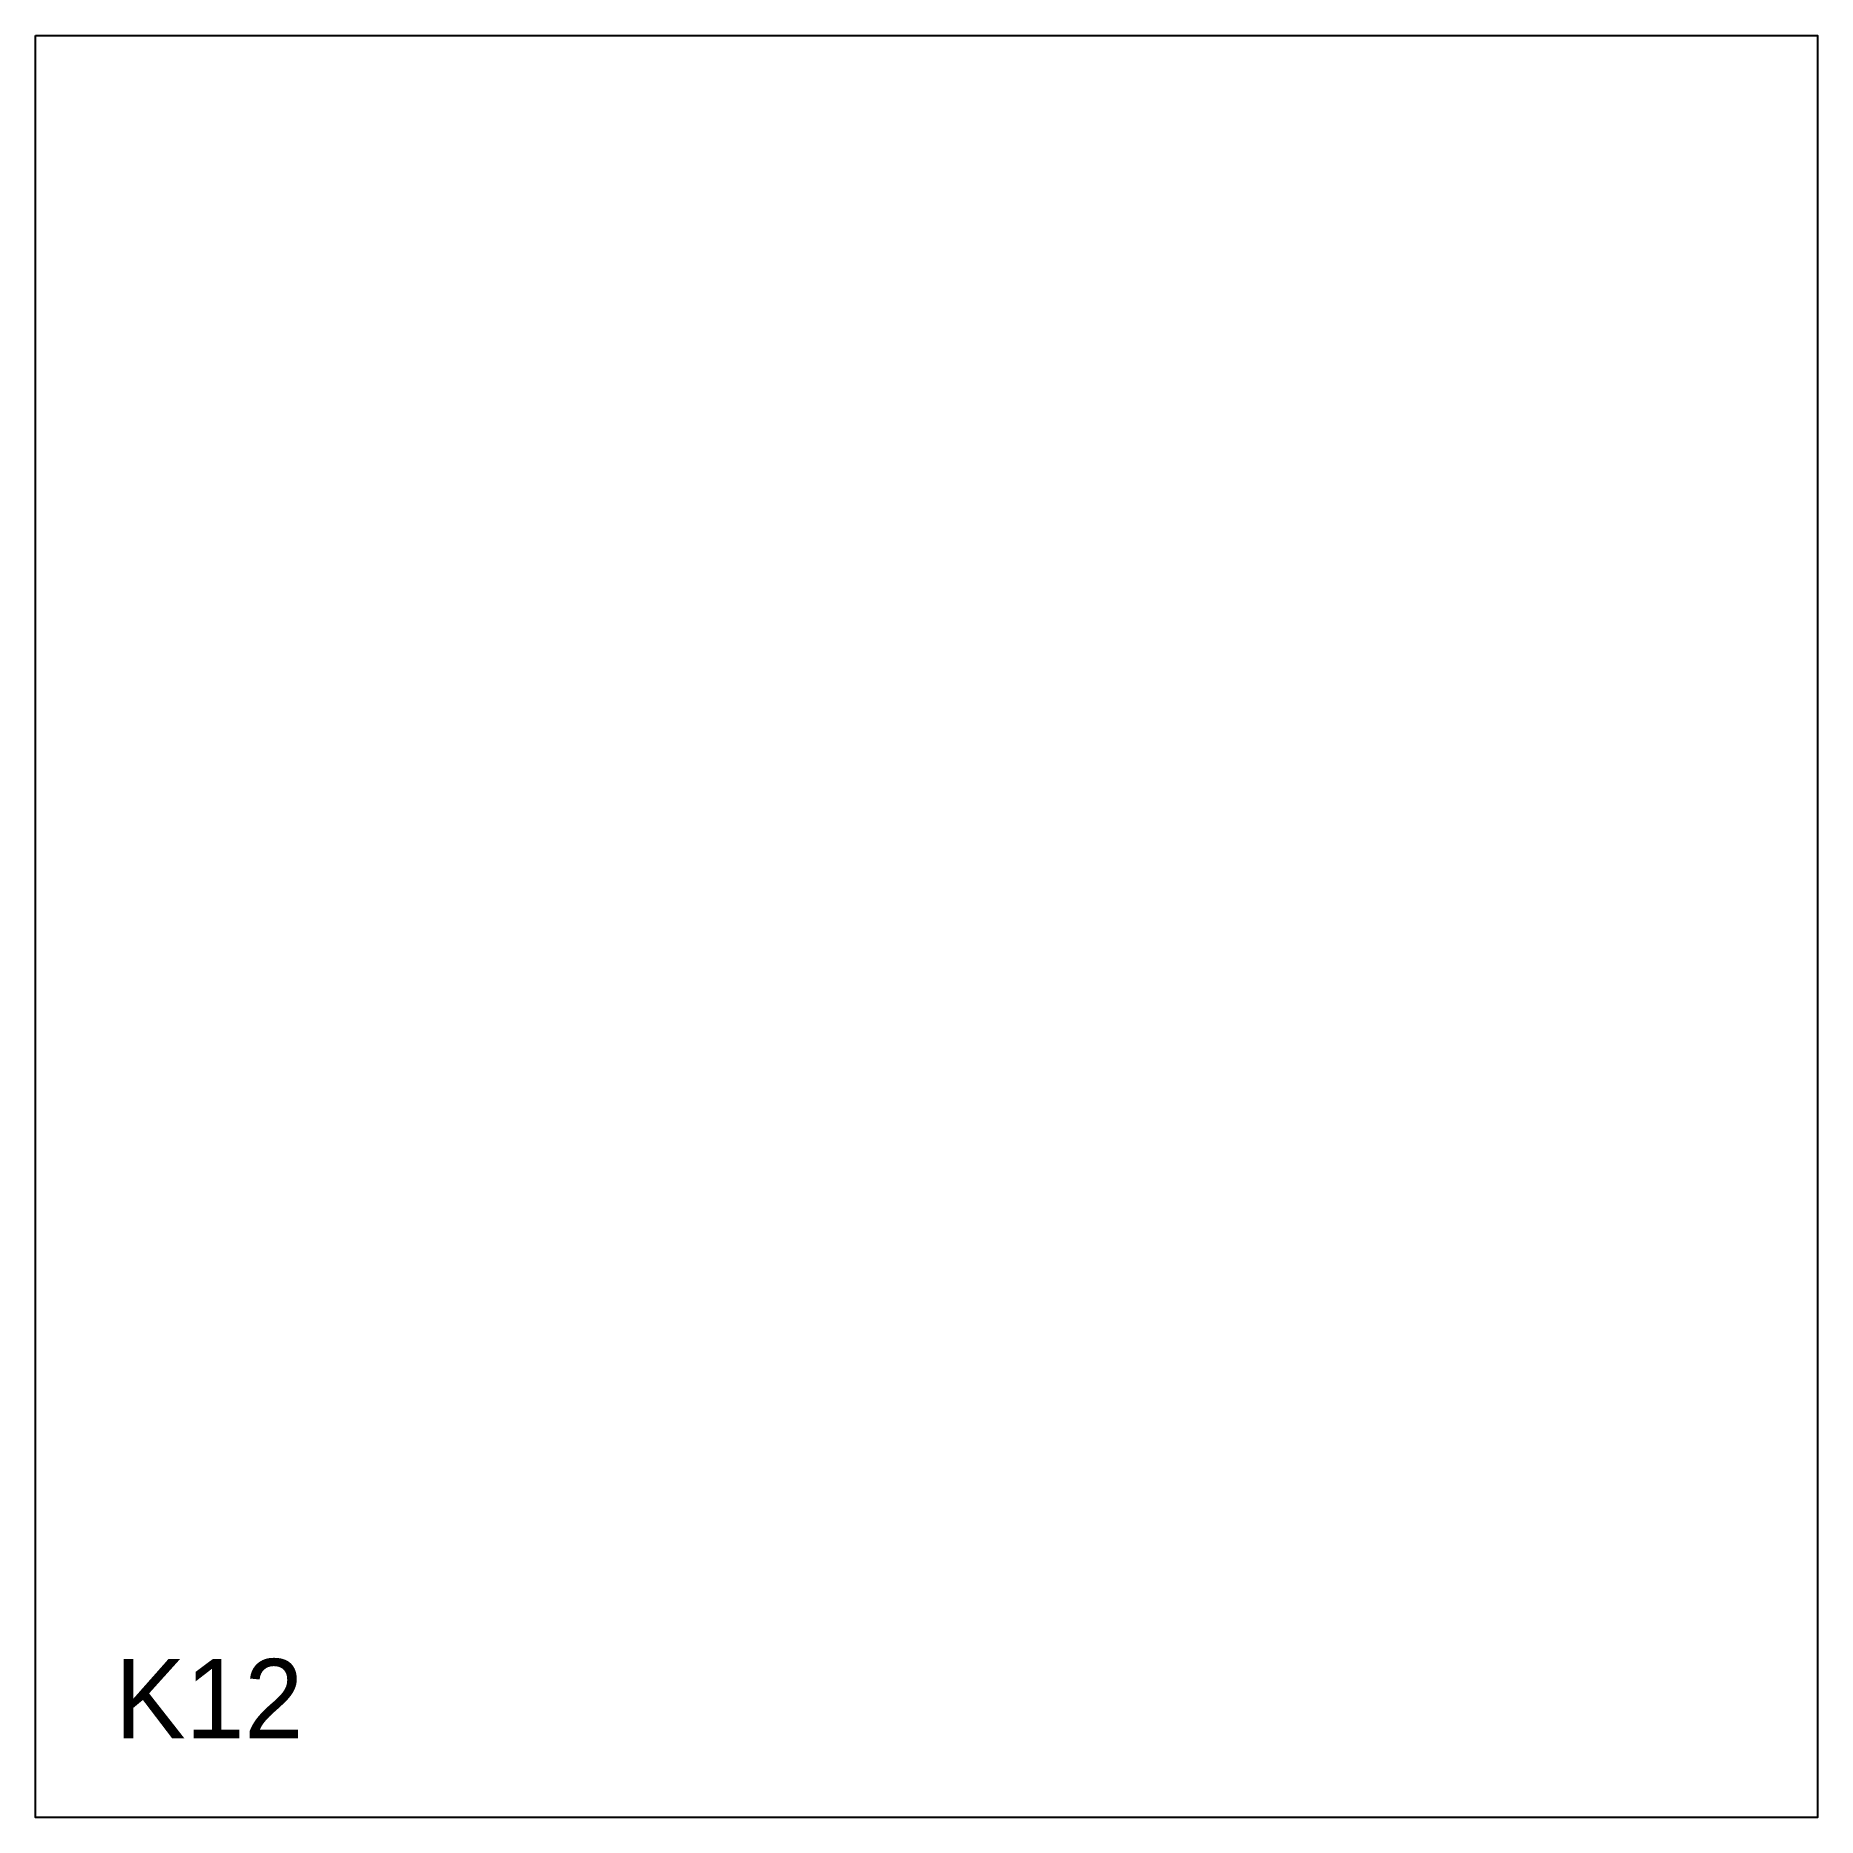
# Model space of a CAD drawing. Header units: millimetres. Extents: x 0 to 900, y 0 to 900.
import ezdxf

# ---------------------------------------------------------------- set-up
doc = ezdxf.new("R2010")
doc.units = ezdxf.units.MM
doc.layers.add('CUT', color=1, linetype='Continuous')
doc.layers.add('ID', color=3, linetype='Continuous')

msp = doc.modelspace()

# ---------------------------------------------------------------- linework, layer by layer
at = {"layer": 'CUT'}
msp.add_lwpolyline([(0, 900), (900, 900), (900, 0), (0, 0), (0, 900)], close=True, dxfattribs=at)

# ---------------------------------------------------------------- texts
at = {"layer": 'ID'}
msp.add_text('K12', height=40, dxfattribs=at).set_placement((40, 40))

doc.saveas('drawing.dxf')
